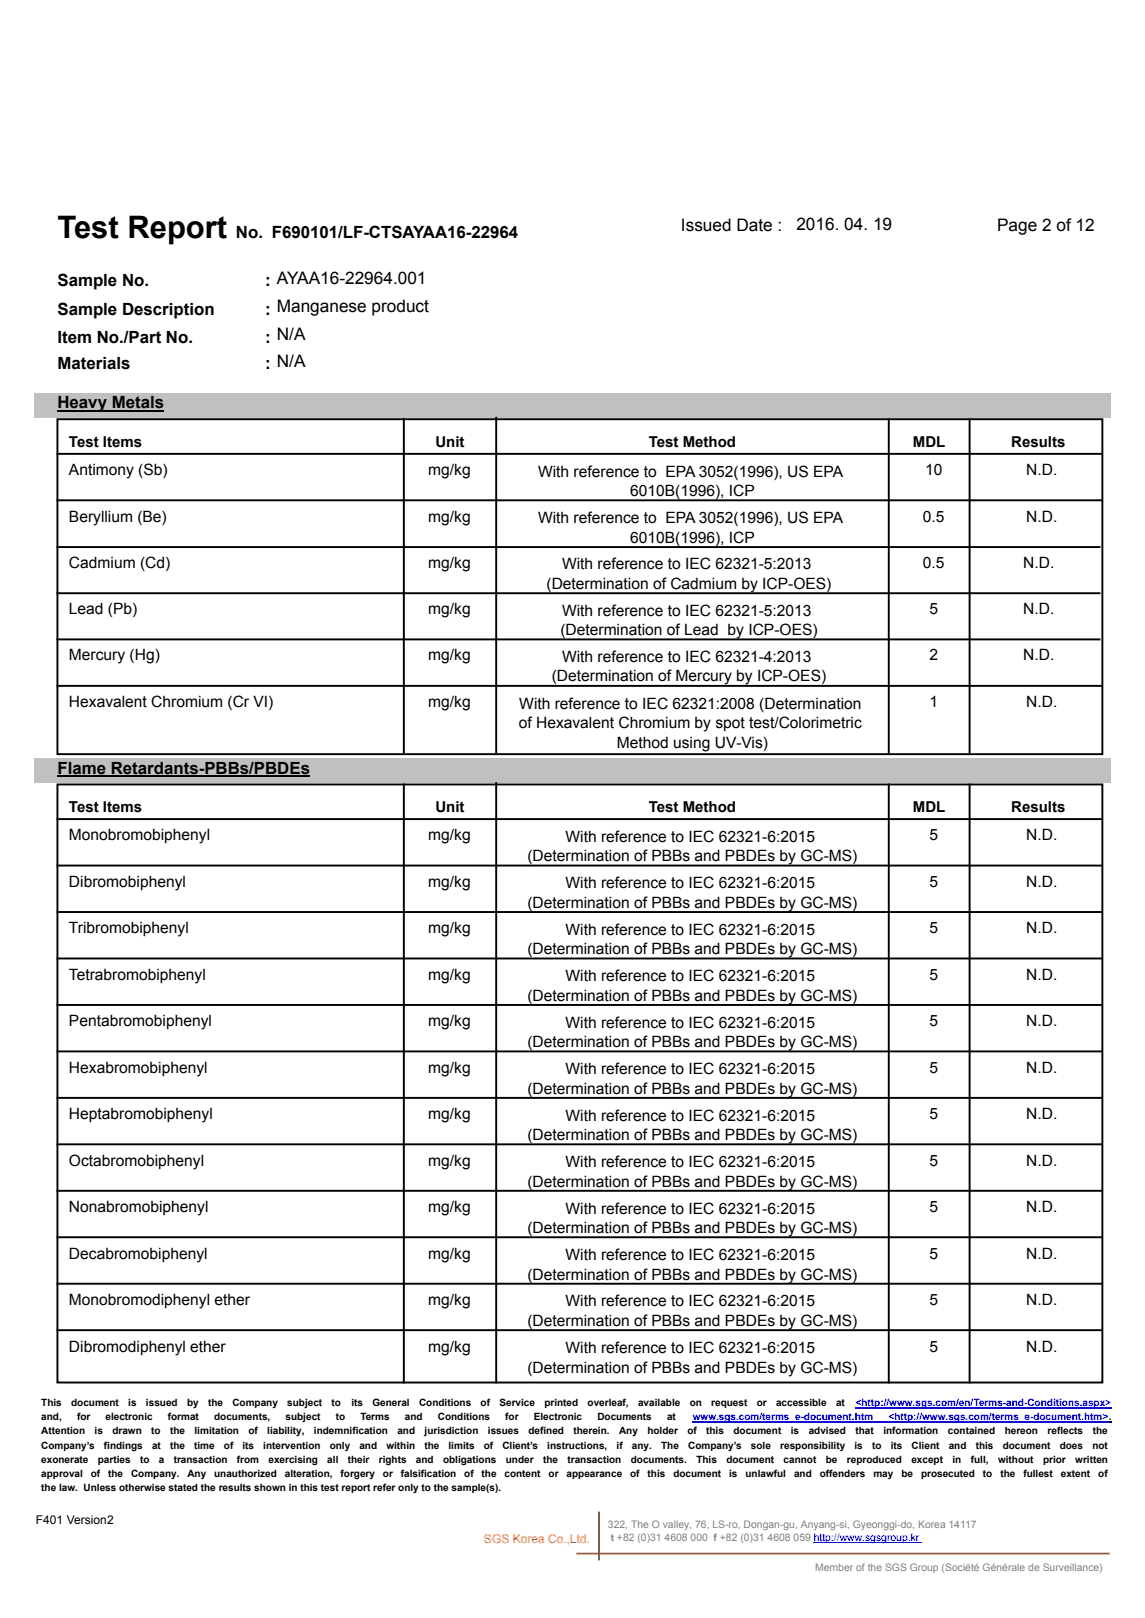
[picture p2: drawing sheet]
<svg xmlns="http://www.w3.org/2000/svg" width="210mm" height="297mm" viewBox="0 0 210 297" stroke-linecap="round" stroke-linejoin="round" font-family="sans-serif">
<defs><g id="words">
<text font-size="5.7" x="10.5" y="43.6">Test Report</text>
<g font-size="3.2">
<text x="124.8" y="42.4">Issued Date :</text>
<text x="146" y="42.1">2016. 04. 19</text>
<text x="182.8" y="42.4">Page 2 of 12</text>
</g>
<g font-size="3.1">
<text x="43.3" y="43.6">No. F690101/LF-CTSAYAA16-22964</text>
<text x="10.5" y="52.5">Sample No.</text>
<text x="48.6" y="52.5">: AYAA16-22964.001</text>
<text x="10.5" y="57.7">Sample Description</text>
<text x="48.6" y="57.7">: Manganese product</text>
<text x="10.5" y="62.8">Item No./Part No.</text>
<text x="48.6" y="62.8">: N/A</text>
<text x="10.5" y="67.6">Materials</text>
<text x="48.6" y="67.6">: N/A</text>
<text x="10.5" y="74.9">Heavy Metals</text>
<text x="10.5" y="141.9">Flame Retardants-PBBs/PBDEs</text>
</g>
<g font-size="2.9">
<text x="12.6" y="87.1">Antimony (Sb)</text>
<text x="78.5" y="87.1">mg/kg</text>
<text x="98.7" y="87.4">With reference to EPA 3052(1996), US EPA</text>
<text x="169.6" y="87.1">10</text>
<text x="188.1" y="87.1">N.D.</text>
<text x="12.6" y="95.7">Beryllium (Be)</text>
<text x="78.5" y="95.7">mg/kg</text>
<text x="98.7" y="95.9">With reference to EPA 3052(1996), US EPA</text>
<text x="115.5" y="91">6010B(1996), ICP</text>
<text x="169.2" y="95.7">0.5</text>
<text x="188.1" y="95.7">N.D.</text>
<text x="115.5" y="99.5">6010B(1996), ICP</text>
<text x="12.6" y="104.2">Cadmium (Cd)</text>
<text x="78.5" y="104.2">mg/kg</text>
<text x="103" y="104.4">With reference to IEC 62321-5:2013</text>
<text x="169.2" y="104.2">0.5</text>
<text x="187.6" y="104.2">N.D.</text>
<text x="12.6" y="112.6">Lead (Pb)</text>
<text x="78.5" y="112.6">mg/kg</text>
<text x="100.2" y="108">(Determination of Cadmium by ICP-OES)</text>
<text x="103" y="112.9">With reference to IEC 62321-5:2013</text>
<text x="170.4" y="112.6">5</text>
<text x="187.6" y="112.6">N.D.</text>
<text x="102.7" y="116.5">(Determination of Lead by ICP-OES)</text>
<text x="12.6" y="121.1">Mercury (Hg)</text>
<text x="78.5" y="121.1">mg/kg</text>
<text x="101.1" y="125">(Determination of Mercury by ICP-OES)</text>
<text x="103" y="121.4">With reference to IEC 62321-4:2013</text>
<text x="170.4" y="121.1">2</text>
<text x="187.6" y="121.1">N.D.</text>
<text x="12.6" y="129.7">Hexavalent Chromium (Cr VI)</text>
<text x="78.5" y="129.7">mg/kg</text>
<text x="95.2" y="129.9">With reference to IEC 62321:2008 (Determination</text>
<text x="170.4" y="129.7">1</text>
<text x="188.1" y="129.7">N.D.</text>
<text x="95.1" y="133.5">of Hexavalent Chromium by spot test/Colorimetric</text>
<text x="113.1" y="137.1">Method using UV-Vis)</text>
<text x="12.6" y="154.1">Monobromobiphenyl</text>
<text x="78.5" y="154.1">mg/kg</text>
<text x="103.7" y="154.4">With reference to IEC 62321-6:2015</text>
<text x="170.4" y="154.1">5</text>
<text x="188.1" y="154.1">N.D.</text>
<text x="96.7" y="158">(Determination of PBBs and PBDEs by GC-MS)</text>
<text x="12.6" y="162.6">Dibromobiphenyl</text>
<text x="78.5" y="162.6">mg/kg</text>
<text x="96.7" y="166.5">(Determination of PBBs and PBDEs by GC-MS)</text>
<text x="103.7" y="162.9">With reference to IEC 62321-6:2015</text>
<text x="170.4" y="162.6">5</text>
<text x="188.1" y="162.6">N.D.</text>
<text x="12.6" y="171.2">Tribromobiphenyl</text>
<text x="78.5" y="171.2">mg/kg</text>
<text x="103.7" y="171.4">With reference to IEC 62321-6:2015</text>
<text x="170.4" y="171.2">5</text>
<text x="188.1" y="171.2">N.D.</text>
<text x="12.6" y="179.7">Tetrabromobiphenyl</text>
<text x="78.5" y="179.7">mg/kg</text>
<text x="96.7" y="175">(Determination of PBBs and PBDEs by GC-MS)</text>
<text x="103.7" y="179.9">With reference to IEC 62321-6:2015</text>
<text x="170.4" y="179.7">5</text>
<text x="188.1" y="179.7">N.D.</text>
<text x="96.7" y="183.5">(Determination of PBBs and PBDEs by GC-MS)</text>
<text x="12.6" y="188.2">Pentabromobiphenyl</text>
<text x="78.5" y="188.2">mg/kg</text>
<text x="103.7" y="188.4">With reference to IEC 62321-6:2015</text>
<text x="170.4" y="188.2">5</text>
<text x="188.1" y="188.2">N.D.</text>
<text x="12.6" y="196.7">Hexabromobiphenyl</text>
<text x="78.5" y="196.7">mg/kg</text>
<text x="96.7" y="192">(Determination of PBBs and PBDEs by GC-MS)</text>
<text x="103.7" y="197">With reference to IEC 62321-6:2015</text>
<text x="170.4" y="196.7">5</text>
<text x="188.1" y="196.7">N.D.</text>
<text x="96.7" y="200.6">(Determination of PBBs and PBDEs by GC-MS)</text>
<text x="12.6" y="205.2">Heptabromobiphenyl</text>
<text x="78.5" y="205.2">mg/kg</text>
<text x="96.7" y="209.1">(Determination of PBBs and PBDEs by GC-MS)</text>
<text x="103.7" y="205.5">With reference to IEC 62321-6:2015</text>
<text x="170.4" y="205.2">5</text>
<text x="188.1" y="205.2">N.D.</text>
<text x="12.6" y="213.7">Octabromobiphenyl</text>
<text x="78.5" y="213.7">mg/kg</text>
<text x="103.7" y="214">With reference to IEC 62321-6:2015</text>
<text x="170.4" y="213.7">5</text>
<text x="188.1" y="213.7">N.D.</text>
<text x="96.7" y="217.6">(Determination of PBBs and PBDEs by GC-MS)</text>
<text x="12.6" y="222.3">Nonabromobiphenyl</text>
<text x="78.5" y="222.3">mg/kg</text>
<text x="96.7" y="226.1">(Determination of PBBs and PBDEs by GC-MS)</text>
<text x="103.7" y="222.5">With reference to IEC 62321-6:2015</text>
<text x="170.4" y="222.3">5</text>
<text x="188.1" y="222.3">N.D.</text>
<text x="12.6" y="230.8">Decabromobiphenyl</text>
<text x="78.5" y="230.8">mg/kg</text>
<text x="103.7" y="231">With reference to IEC 62321-6:2015</text>
<text x="170.4" y="230.8">5</text>
<text x="188.1" y="230.8">N.D.</text>
<text x="12.6" y="239.3">Monobromodiphenyl ether</text>
<text x="78.5" y="239.3">mg/kg</text>
<text x="96.7" y="234.6">(Determination of PBBs and PBDEs by GC-MS)</text>
<text x="103.7" y="239.6">With reference to IEC 62321-6:2015</text>
<text x="170.4" y="239.3">5</text>
<text x="188.1" y="239.3">N.D.</text>
<text x="96.7" y="243.2">(Determination of PBBs and PBDEs by GC-MS)</text>
<text x="12.6" y="247.8">Dibromodiphenyl ether</text>
<text x="78.5" y="247.8">mg/kg</text>
<text x="96.7" y="251.7">(Determination of PBBs and PBDEs by GC-MS)</text>
<text x="103.7" y="248.1">With reference to IEC 62321-6:2015</text>
<text x="170.4" y="247.8">5</text>
<text x="188.1" y="247.8">N.D.</text>
</g>
<g font-size="2.8">
<text x="12.6" y="82">Test Items</text>
<text x="79.8" y="82">Unit</text>
<text x="118.9" y="82">Test Method</text>
<text x="167.4" y="82">MDL</text>
<text x="185.4" y="82">Results</text>
<text x="12.6" y="148.9">Test Items</text>
<text x="79.8" y="148.9">Unit</text>
<text x="118.9" y="148.9">Test Method</text>
<text x="167.4" y="148.9">MDL</text>
<text x="185.4" y="148.9">Results</text>
</g>
<text font-size="2.2" x="6.6" y="279.4">F401 Version2</text>
<text font-size="2.2" fill="#f5560a" x="88.7" y="282.9">SGS Korea Co.,Ltd.</text>
<g font-size="1.9" fill="#808080">
<text x="111.4" y="280.1">322, The O valley, 76, LS-ro, Dongan-gu, Anyang-si, Gyeonggi-do, Korea 14117</text>
<text x="149.4" y="288">Member of the SGS Group (Société Générale de Surveillance)</text>
</g>
<g font-size="1.8">
<text x="7.6" y="257.8">This</text>
<text x="13" y="257.8">document</text>
<text x="23.5" y="257.8">is</text>
<text x="26.8" y="257.8">issued</text>
<text x="34.3" y="257.8">by</text>
<text x="38.1" y="257.8">the</text>
<text x="42.6" y="257.8">Company</text>
<text x="52.7" y="257.8">subject</text>
<text x="60.8" y="257.8">to</text>
<text x="64.4" y="257.8">its</text>
<text x="68.3" y="257.8">General</text>
<text x="76.8" y="257.8">Conditions</text>
<text x="88.1" y="257.8">of</text>
<text x="91.6" y="257.8">Service</text>
<text x="99.8" y="257.8">printed</text>
<text x="107.7" y="257.8">overleaf,</text>
<text x="117" y="257.8">available</text>
<text x="126.4" y="257.8">on</text>
<text x="130.4" y="257.8">request</text>
<text x="138.7" y="257.8">or</text>
<text x="142.3" y="257.8">accessible</text>
<text x="153.3" y="257.8">at</text>
<text x="7.6" y="260.4">and,</text>
<text x="7.6" y="263">Attention</text>
<text x="14.1" y="260.4">for</text>
<text x="17.3" y="263">is</text>
<text x="19.3" y="260.4">electronic</text>
<text x="20.6" y="263">drawn</text>
<text x="27.7" y="263">to</text>
<text x="30.8" y="260.4">format</text>
<text x="31.2" y="263">the</text>
<text x="35.7" y="263">limitation</text>
<text x="39.3" y="260.4">documents,</text>
<text x="45.5" y="263">of</text>
<text x="49" y="263">liability,</text>
<text x="52.3" y="260.4">subject</text>
<text x="57.6" y="263">indemnification</text>
<text x="61.6" y="260.4">to</text>
<text x="66.1" y="260.4">Terms</text>
<text x="72.8" y="263">and</text>
<text x="74.2" y="260.4">and</text>
<text x="77.8" y="263">jurisdiction</text>
<text x="80.3" y="260.4">Conditions</text>
<text x="89.4" y="263">issues</text>
<text x="92.6" y="260.4">for</text>
<text x="96.9" y="263">defined</text>
<text x="97.9" y="260.4">Electronic</text>
<text x="105.1" y="263">therein.</text>
<text x="109.5" y="260.4">Documents</text>
<text x="113.5" y="263">Any</text>
<text x="118.7" y="263">holder</text>
<text x="122.3" y="260.4">at</text>
<text x="126" y="263">of</text>
<text x="129.5" y="263">this</text>
<text x="134.5" y="263">document</text>
<text x="145" y="263">is</text>
<text x="148.3" y="263">advised</text>
<text x="156.8" y="263">that</text>
<text x="161.9" y="263">information</text>
<text x="173.8" y="263">contained</text>
<text x="184.2" y="263">hereon</text>
<text x="192" y="263">reflects</text>
<text x="200.3" y="263">the</text>
<text x="7.6" y="265.6">Company’s</text>
<text x="7.6" y="268.2">exonerate</text>
<text x="17.9" y="268.2">parties</text>
<text x="19.1" y="265.6">findings</text>
<text x="25.7" y="268.2">to</text>
<text x="27.9" y="265.6">at</text>
<text x="29.1" y="268.2">a</text>
<text x="31.2" y="265.6">the</text>
<text x="31.8" y="268.2">transaction</text>
<text x="35.6" y="265.6">time</text>
<text x="41" y="265.6">of</text>
<text x="43.4" y="268.2">from</text>
<text x="44.5" y="265.6">its</text>
<text x="48.3" y="265.6">intervention</text>
<text x="49.2" y="268.2">exercising</text>
<text x="60" y="268.2">all</text>
<text x="60.4" y="265.6">only</text>
<text x="63.8" y="268.2">their</text>
<text x="65.9" y="265.6">and</text>
<text x="69.4" y="268.2">rights</text>
<text x="70.8" y="265.6">within</text>
<text x="76.2" y="268.2">and</text>
<text x="77.8" y="265.6">the</text>
<text x="81.2" y="268.2">obligations</text>
<text x="82.2" y="265.6">limits</text>
<text x="88.7" y="265.6">of</text>
<text x="92.1" y="265.6">Client’s</text>
<text x="92.7" y="268.2">under</text>
<text x="99.6" y="268.2">the</text>
<text x="100.3" y="265.6">instructions,</text>
<text x="104" y="268.2">transaction</text>
<text x="113" y="265.6">if</text>
<text x="115.6" y="268.2">documents.</text>
<text x="115.8" y="265.6">any.</text>
<text x="121.2" y="265.6">The</text>
<text x="126.2" y="265.6">Company’s</text>
<text x="127.7" y="268.2">This</text>
<text x="133.2" y="268.2">document</text>
<text x="137.7" y="265.6">sole</text>
<text x="143" y="265.6">responsibility</text>
<text x="143.7" y="268.2">cannot</text>
<text x="151.4" y="268.2">be</text>
<text x="155.3" y="268.2">reproduced</text>
<text x="156.6" y="265.6">is</text>
<text x="159.9" y="265.6">to</text>
<text x="163.3" y="265.6">its</text>
<text x="167.1" y="268.2">except</text>
<text x="167.1" y="265.6">Client</text>
<text x="173.9" y="265.6">and</text>
<text x="174.6" y="268.2">in</text>
<text x="178" y="268.2">full,</text>
<text x="178.9" y="265.6">this</text>
<text x="183" y="268.2">without</text>
<text x="183.8" y="265.6">document</text>
<text x="191.2" y="268.2">prior</text>
<text x="194.3" y="265.6">does</text>
<text x="197.1" y="268.2">written</text>
<text x="200.2" y="265.6">not</text>
<text x="7.6" y="270.8">approval</text>
<text x="7.6" y="273.4">the law. Unless otherwise stated the results shown in this test report refer only to the sample(s).</text>
<text x="16.7" y="270.8">of</text>
<text x="19.8" y="270.8">the</text>
<text x="24" y="270.8">Company.</text>
<text x="34.3" y="270.8">Any</text>
<text x="39.3" y="270.8">unauthorized</text>
<text x="52.2" y="270.8">alteration,</text>
<text x="62.4" y="270.8">forgery</text>
<text x="70.2" y="270.8">or</text>
<text x="73.5" y="270.8">falsification</text>
<text x="85.1" y="270.8">of</text>
<text x="88.3" y="270.8">the</text>
<text x="92.5" y="270.8">content</text>
<text x="100.6" y="270.8">or</text>
<text x="103.9" y="270.8">appearance</text>
<text x="115.5" y="270.8">of</text>
<text x="118.7" y="270.8">this</text>
<text x="123.4" y="270.8">document</text>
<text x="133.7" y="270.8">is</text>
<text x="136.7" y="270.8">unlawful</text>
<text x="145.6" y="270.8">and</text>
<text x="150.3" y="270.8">offenders</text>
<text x="160.1" y="270.8">may</text>
<text x="165.2" y="270.8">be</text>
<text x="168.8" y="270.8">prosecuted</text>
<text x="180.2" y="270.8">to</text>
<text x="183.4" y="270.8">the</text>
<text x="187.6" y="270.8">fullest</text>
<text x="194.5" y="270.8">extent</text>
<text x="201.3" y="270.8">of</text>
</g>
<g font-size="1.8" fill="#00f">
<text x="156.9" y="257.8">&lt;http://www.sgs.com/en/Terms-and-Conditions.aspx&gt;</text>
<text x="127" y="260.4">www.sgs.com/terms_e-document.htm</text>
<text x="162.9" y="260.4">&lt;http://www.sgs.com/terms_e-document.htm&gt;.</text>
</g>
<text font-size="1.8" fill="#808080" x="112" y="282.6">t +82 (0)31 4608 000 f +82 (0)31 4608 059 http://www.sgsgroup.kr</text>
</g></defs>
<g fill="#c0c0c0">
<path d="M6.3 72.1h197.4v4.5h-197.4z"/>
<path d="M6.3 139.1h197.4v4.5h-197.4z"/>
</g>
<g fill="none" stroke="#000" stroke-width=".35">
<path d="M10.5 76.9h191.6v61.4h-191.6zM74 76.9v61M91 76.6v61.3M162.9 76.9v61M177.7 76.9v61M10.5 91.7h191.3M10.5 83.2h191.3M10.5 117.2h191.1M10.5 108.8h191.1M10.5 100.3h191.1M10.5 125.8h191.3M10.5 143.8h191.6v109.7h-191.6z"/>
<path d="M10.5 158.7h191.3M10.5 150.2h191.3M74 143.8v109.7M91 143.6v109.9M162.9 143.8v109.7M177.7 143.8v109.7M10.5 175.8h191.3M10.5 167.2h191.3M10.5 192.8h191.3M10.5 184.3h191.3M10.5 218.4h191.3M10.5 209.8h191.3"/>
<path d="M10.5 201.3h191.3M10.5 235.4h191.3M10.5 226.9h191.3M10.5 243.9h191.3"/>
</g>
<path d="M10.5 75.4h19.6M10.5 142.4h46.3" fill="none" stroke="#000" stroke-width=".32"/>
<path d="M156.9 258.1h46.9M127 260.7h76.3" fill="none" stroke="#00f" stroke-width=".19"/>
<path d="M203.8 258v.2zM203.3 260.6h.5v.2h-.5z" fill="#000"/>
<path d="M109.8 277.3v8.7M105.8 284.9h97.5" fill="none" stroke="#f5560a" stroke-width=".35"/>
<path d="M149.2 282.9h19.9" fill="none" stroke="#00f" stroke-width=".18"/>
<path d="M77.2 280.7h31.1v3.9h-31.1z" fill="#fff"/>
<use href="#words"/>
</svg>
